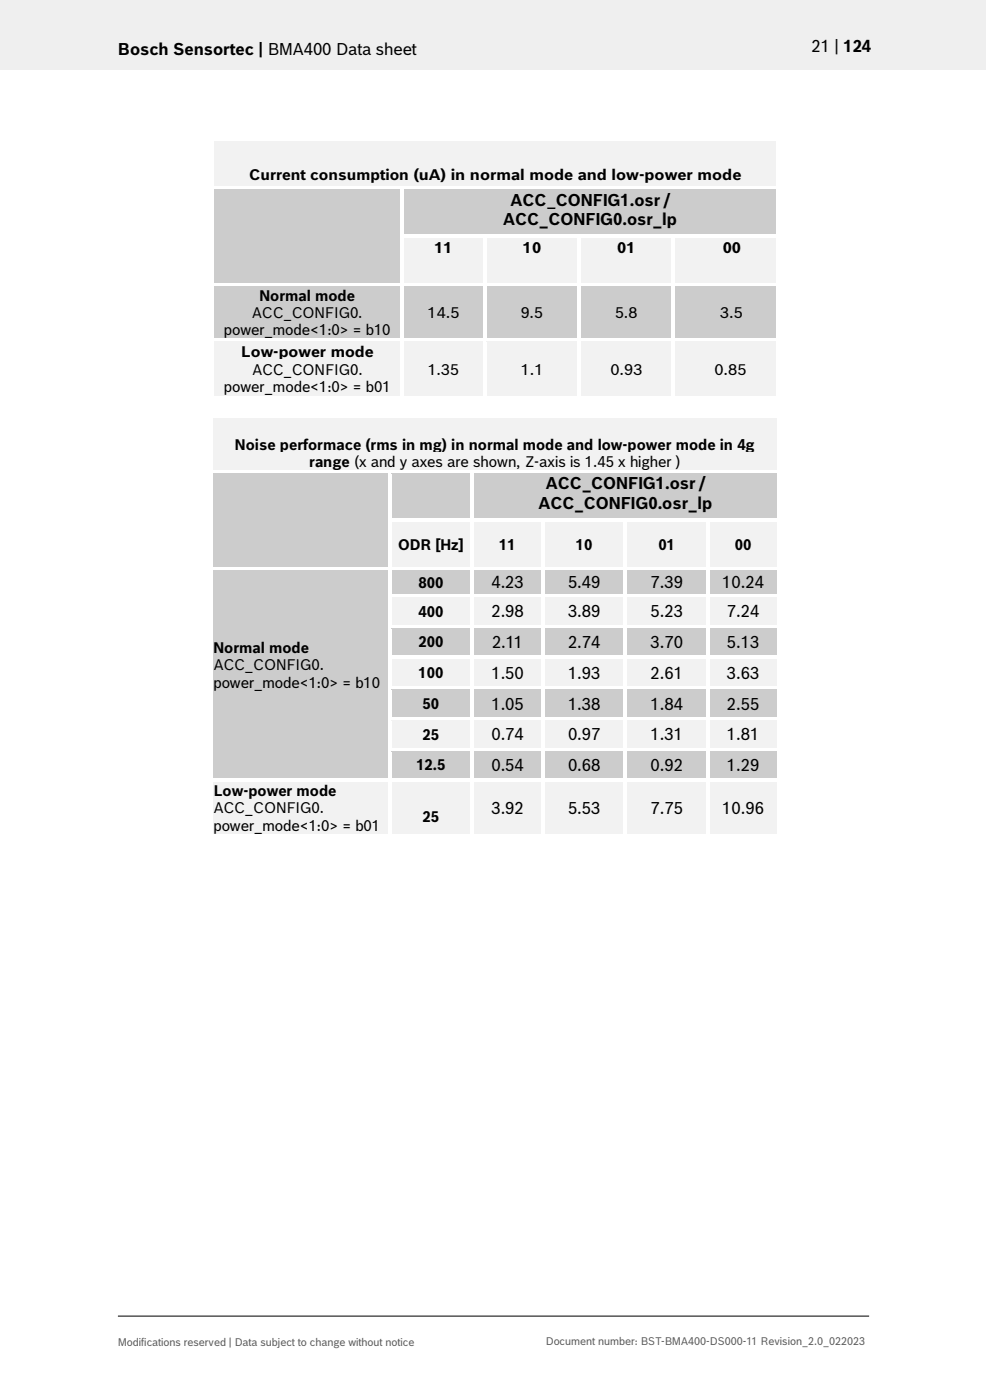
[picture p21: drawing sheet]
<svg xmlns="http://www.w3.org/2000/svg" width="210mm" height="297mm" viewBox="0 0 210 297" stroke-linecap="round" stroke-linejoin="round" font-family="sans-serif">
<defs><g id="words">
<g font-size="3.5">
<text x="25" y="11.6">Bosch Sensortec | BMA400 Data sheet</text>
<text x="172.1" y="11">21 | 124</text>
<text x="106.7" y="47.7">ACC_CONFIG0.osr_lp</text>
<text x="108.3" y="43.7">ACC_CONFIG1.osr /</text>
<text x="114.2" y="107.9">ACC_CONFIG0.osr_lp</text>
<text x="115.8" y="103.8">ACC_CONFIG1.osr /</text>
<text x="104.2" y="124.8">4.23</text>
<text x="120.5" y="124.8">5.49</text>
<text x="138" y="124.8">7.39</text>
<text x="153.2" y="124.8">10.24</text>
<text x="104.2" y="131">2.98</text>
<text x="120.5" y="131">3.89</text>
<text x="138" y="131">5.23</text>
<text x="154.2" y="131">7.24</text>
<text x="104.4" y="137.5">2.11</text>
<text x="120.5" y="137.5">2.74</text>
<text x="138" y="137.5">3.70</text>
<text x="154.2" y="137.5">5.13</text>
<text x="104.2" y="144">1.50</text>
<text x="120.5" y="144">1.93</text>
<text x="138" y="144">2.61</text>
<text x="154.2" y="144">3.63</text>
<text x="104.2" y="150.5">1.05</text>
<text x="120.5" y="150.5">1.38</text>
<text x="138" y="150.5">1.84</text>
<text x="154.2" y="150.5">2.55</text>
<text x="104.2" y="157.1">0.74</text>
<text x="120.5" y="157.1">0.97</text>
<text x="138" y="157.1">1.31</text>
<text x="154.2" y="157.1">1.81</text>
<text x="104.2" y="163.6">0.54</text>
<text x="120.5" y="163.6">0.68</text>
<text x="138" y="163.6">0.92</text>
<text x="154.2" y="163.6">1.29</text>
<text x="104.2" y="172.7">3.92</text>
<text x="120.5" y="172.7">5.53</text>
<text x="138" y="172.7">7.75</text>
<text x="153.2" y="172.7">10.96</text>
</g>
<g font-size="3.2">
<text x="52.9" y="38.2">Current consumption (uA) in normal mode and low-power mode</text>
<text x="92.2" y="53.7">11</text>
<text x="110.9" y="53.7">10</text>
<text x="130.9" y="53.7">01</text>
<text x="153.3" y="53.7">00</text>
<text x="55" y="63.8">Normal mode</text>
<text x="47.5" y="71.1">power_mode&lt;1:0&gt; = b10</text>
<text x="53.4" y="67.4">ACC_CONFIG0.</text>
<text x="90.7" y="67.4">14.5</text>
<text x="110.5" y="67.4">9.5</text>
<text x="130.5" y="67.4">5.8</text>
<text x="152.7" y="67.4">3.5</text>
<text x="51.1" y="75.7">Low-power mode</text>
<text x="47.5" y="83.1">power_mode&lt;1:0&gt; = b01</text>
<text x="53.5" y="79.5">ACC_CONFIG0.</text>
<text x="90.7" y="79.5">1.35</text>
<text x="110.5" y="79.5">1.1</text>
<text x="129.5" y="79.5">0.93</text>
<text x="151.6" y="79.5">0.85</text>
<text x="49.8" y="95.4">Noise performace (rms in mg) in normal mode and low-power mode in 4g</text>
<text x="65.6" y="99">range (x and y axes are shown, Z-axis is 1.45 x higher )</text>
<text x="84.5" y="116.6">ODR [Hz]</text>
<text x="105.9" y="116.6">11</text>
<text x="122.2" y="116.6">10</text>
<text x="139.7" y="116.6">01</text>
<text x="155.9" y="116.6">00</text>
<text x="88.8" y="124.7">800</text>
<text x="88.8" y="130.8">400</text>
<text x="88.8" y="137.3">200</text>
<text x="45.3" y="138.6">Normal mode</text>
<text x="45.3" y="142.2">ACC_CONFIG0.</text>
<text x="88.8" y="143.9">100</text>
<text x="45.3" y="145.9">power_mode&lt;1:0&gt; = b10</text>
<text x="89.7" y="150.4">50</text>
<text x="89.7" y="156.9">25</text>
<text x="88.3" y="163.4">12.5</text>
<text x="45.3" y="168.9">Low-power mode</text>
<text x="45.3" y="172.6">ACC_CONFIG0.</text>
<text x="45.3" y="176.2">power_mode&lt;1:0&gt; = b01</text>
<text x="89.7" y="174.4">25</text>
</g>
<g font-size="2.3" fill="#535f6b">
<text x="25" y="285.5">Modifications reserved | Data subject to change without notice</text>
<text x="115.8" y="285.2">Document number: BST-BMA400-DS000-11 Revision_2.0_022023</text>
</g>
</g></defs>
<path d="M0 0h209.1v14.8h-209.1z" fill="#efeff0"/>
<path d="M25 279.2h159.4" fill="none" stroke="#000" stroke-width=".21"/>
<path d="M45.4 30h119.2v9.5h-119.2z" fill-rule="evenodd" fill="#f2f2f2"/>
<g fill="#f2f2f2">
<path d="M45.4 30h119.2v4h-119.2z"/>
<path d="M45.4 34h119.2v5.5h-119.2z"/>
</g>
<g fill="#ccc">
<path d="M45.4 40.3h39.5v19.7h-39.5z" fill-rule="evenodd"/>
<path d="M85.7 40.3h78.9v9.4h-78.9z" fill-rule="evenodd"/>
</g>
<g fill="#ccc">
<path d="M45.4 40.3h39.5v3.7h-39.5z"/>
<path d="M85.7 40.3h78.9v4.1h-78.9z"/>
<path d="M85.7 44.4h78.9v4.1h-78.9z"/>
</g>
<path d="M45.4 39.5h39.5v.8h-39.5z" fill-rule="evenodd" fill="#fff"/>
<path d="M45.4 40.3h39.5" fill="none" stroke="#ccc" stroke-width=".21"/>
<path d="M84.9 40.3h.8z" fill="#fff"/>
<g fill="#fff">
<path d="M84.9 39.5h.8v.8h-.8z" fill-rule="evenodd"/>
<path d="M85.7 39.5h78.9v.8h-78.9z" fill-rule="evenodd"/>
</g>
<path d="M85.7 40.3h78.9" fill="none" stroke="#ccc" stroke-width=".21"/>
<path d="M84.9 40.3h.8v9.4h-.8z" fill-rule="evenodd" fill="#fff"/>
<g fill="#f2f2f2">
<path d="M85.7 50.5h16.7v9.5h-16.7z" fill-rule="evenodd"/>
<path d="M103.2 50.5h19.2v9.5h-19.2z" fill-rule="evenodd"/>
<path d="M123.2 50.5h19.2v9.5h-19.2z" fill-rule="evenodd"/>
<path d="M143.2 50.5h21.4v9.5h-21.4z" fill-rule="evenodd"/>
</g>
<g fill="#f2f2f2">
<path d="M85.7 50.5h16.7v3.9h-16.7z"/>
<path d="M103.2 50.5h19.2v3.9h-19.2z"/>
<path d="M123.2 50.5h19.2v3.9h-19.2z"/>
<path d="M143.2 50.5h21.4v3.9h-21.4z"/>
</g>
<g fill="#fff">
<path d="M84.9 49.7h.8v.8h-.8z" fill-rule="evenodd"/>
<path d="M85.7 49.7h16.7v.8h-16.7z" fill-rule="evenodd"/>
</g>
<path d="M85.7 50.5h16.7" fill="none" stroke="#f2f2f2" stroke-width=".21"/>
<path d="M102.4 50.5h.8z" fill="#fff"/>
<g fill="#fff">
<path d="M102.4 49.7h.8v.8h-.8z" fill-rule="evenodd"/>
<path d="M103.2 49.7h19.2v.8h-19.2z" fill-rule="evenodd"/>
</g>
<path d="M103.2 50.5h19.2" fill="none" stroke="#f2f2f2" stroke-width=".21"/>
<path d="M122.4 50.5h.8z" fill="#fff"/>
<g fill="#fff">
<path d="M122.4 49.7h.8v.8h-.8z" fill-rule="evenodd"/>
<path d="M123.2 49.7h19.3v.8h-19.3z" fill-rule="evenodd"/>
</g>
<path d="M123.2 50.5h19.3" fill="none" stroke="#f2f2f2" stroke-width=".21"/>
<path d="M142.5 50.5h.7z" fill="#fff"/>
<g fill="#fff">
<path d="M142.5 49.7h.7v.8h-.7z" fill-rule="evenodd"/>
<path d="M143.2 49.7h21.4v.8h-21.4z" fill-rule="evenodd"/>
</g>
<path d="M143.2 50.5h21.4" fill="none" stroke="#f2f2f2" stroke-width=".21"/>
<g fill="#fff">
<path d="M84.9 50.5h.8v9.5h-.8z" fill-rule="evenodd"/>
<path d="M102.4 50.5h.8v9.5h-.8z" fill-rule="evenodd"/>
<path d="M122.4 50.5h.8v9.5h-.8z" fill-rule="evenodd"/>
<path d="M142.5 50.5h.7v9.5h-.7z" fill-rule="evenodd"/>
</g>
<g fill="#ccc">
<path d="M45.4 60.8h39.5v10.9h-39.5z" fill-rule="evenodd"/>
<path d="M85.7 60.8h16.7v10.9h-16.7z" fill-rule="evenodd"/>
<path d="M103.2 60.8h19.2v10.9h-19.2z" fill-rule="evenodd"/>
<path d="M123.2 60.8h19.2v10.9h-19.2z" fill-rule="evenodd"/>
<path d="M143.2 60.8h21.4v10.9h-21.4z" fill-rule="evenodd"/>
</g>
<g fill="#ccc">
<path d="M45.4 60.8h39.5v3.6h-39.5z"/>
<path d="M45.4 64.4h39.5v3.7h-39.5z"/>
<path d="M45.4 68.1h39.5v3.6h-39.5z"/>
<path d="M85.7 60.8h16.7v3.6h-16.7z"/>
<path d="M85.7 64.4h16.7v3.7h-16.7z"/>
<path d="M103.2 60.8h19.2v3.6h-19.2z"/>
<path d="M103.2 64.4h19.2v3.7h-19.2z"/>
<path d="M123.2 60.8h19.2v3.6h-19.2z"/>
<path d="M123.2 64.4h19.2v3.7h-19.2z"/>
<path d="M143.2 60.8h21.4v3.6h-21.4z"/>
<path d="M143.2 64.4h21.4v3.7h-21.4z"/>
</g>
<path d="M45.4 60h39.5v.8h-39.5z" fill-rule="evenodd" fill="#fff"/>
<path d="M45.4 60.8h39.5" fill="none" stroke="#ccc" stroke-width=".21"/>
<g fill="#fff">
<path d="M84.9 60h.8v.8h-.8z" fill-rule="evenodd"/>
<path d="M85.7 60h16.7v.8h-16.7z" fill-rule="evenodd"/>
</g>
<path d="M85.7 60.8h16.7" fill="none" stroke="#ccc" stroke-width=".21"/>
<g fill="#fff">
<path d="M102.4 60h.8v.8h-.8z" fill-rule="evenodd"/>
<path d="M103.2 60h19.2v.8h-19.2z" fill-rule="evenodd"/>
</g>
<path d="M103.2 60.8h19.2" fill="none" stroke="#ccc" stroke-width=".21"/>
<g fill="#fff">
<path d="M122.4 60h.8v.8h-.8z" fill-rule="evenodd"/>
<path d="M123.2 60h19.3v.8h-19.3z" fill-rule="evenodd"/>
</g>
<path d="M123.2 60.8h19.3" fill="none" stroke="#ccc" stroke-width=".21"/>
<g fill="#fff">
<path d="M142.5 60h.7v.8h-.7z" fill-rule="evenodd"/>
<path d="M143.2 60h21.4v.8h-21.4z" fill-rule="evenodd"/>
</g>
<path d="M143.2 60.8h21.4" fill="none" stroke="#ccc" stroke-width=".21"/>
<g fill="#fff">
<path d="M84.9 60.8h.8v10.9h-.8z" fill-rule="evenodd"/>
<path d="M102.4 60.8h.8v10.9h-.8z" fill-rule="evenodd"/>
<path d="M122.4 60.8h.8v10.9h-.8z" fill-rule="evenodd"/>
<path d="M142.5 60.8h.7v10.9h-.7z" fill-rule="evenodd"/>
</g>
<g fill="#f2f2f2">
<path d="M45.4 72.5h39.5v11.3h-39.5z" fill-rule="evenodd"/>
<path d="M85.7 72.5h16.7v11.3h-16.7z" fill-rule="evenodd"/>
<path d="M103.2 72.5h19.2v11.3h-19.2z" fill-rule="evenodd"/>
<path d="M123.2 72.5h19.2v11.3h-19.2z" fill-rule="evenodd"/>
<path d="M143.2 72.5h21.4v11.3h-21.4z" fill-rule="evenodd"/>
</g>
<g fill="#f2f2f2">
<path d="M45.4 72.5h39.5v3.8h-39.5z"/>
<path d="M45.4 76.3h39.5v3.9h-39.5z"/>
<path d="M45.4 80.2h39.5v3.6h-39.5z"/>
<path d="M85.7 72.5h16.7v3.8h-16.7z"/>
<path d="M85.7 76.3h16.7v3.9h-16.7z"/>
<path d="M103.2 72.5h19.2v3.8h-19.2z"/>
<path d="M103.2 76.3h19.2v3.9h-19.2z"/>
<path d="M123.2 72.5h19.2v3.8h-19.2z"/>
<path d="M123.2 76.3h19.2v3.9h-19.2z"/>
<path d="M143.2 72.5h21.4v3.8h-21.4z"/>
<path d="M143.2 76.3h21.4v3.9h-21.4z"/>
</g>
<path d="M45.4 71.7h39.5v.8h-39.5z" fill-rule="evenodd" fill="#fff"/>
<path d="M45.4 72.5h39.5" fill="none" stroke="#f2f2f2" stroke-width=".21"/>
<g fill="#fff">
<path d="M84.9 71.7h.8v.8h-.8z" fill-rule="evenodd"/>
<path d="M85.7 71.7h16.7v.8h-16.7z" fill-rule="evenodd"/>
</g>
<path d="M85.7 72.5h16.7" fill="none" stroke="#f2f2f2" stroke-width=".21"/>
<g fill="#fff">
<path d="M102.4 71.7h.8v.8h-.8z" fill-rule="evenodd"/>
<path d="M103.2 71.7h19.2v.8h-19.2z" fill-rule="evenodd"/>
</g>
<path d="M103.2 72.5h19.2" fill="none" stroke="#f2f2f2" stroke-width=".21"/>
<g fill="#fff">
<path d="M122.4 71.7h.8v.8h-.8z" fill-rule="evenodd"/>
<path d="M123.2 71.7h19.3v.8h-19.3z" fill-rule="evenodd"/>
</g>
<path d="M123.2 72.5h19.3" fill="none" stroke="#f2f2f2" stroke-width=".21"/>
<g fill="#fff">
<path d="M142.5 71.7h.7v.8h-.7z" fill-rule="evenodd"/>
<path d="M143.2 71.7h21.4v.8h-21.4z" fill-rule="evenodd"/>
</g>
<path d="M143.2 72.5h21.4" fill="none" stroke="#f2f2f2" stroke-width=".21"/>
<g fill="#fff">
<path d="M84.9 72.5h.8v11.3h-.8z" fill-rule="evenodd"/>
<path d="M102.4 72.5h.8v11.3h-.8z" fill-rule="evenodd"/>
<path d="M122.4 72.5h.8v11.3h-.8z" fill-rule="evenodd"/>
<path d="M142.5 72.5h.7v11.3h-.7z" fill-rule="evenodd"/>
</g>
<path d="M45.3 88.8h119.4v10.9h-119.4z" fill-rule="evenodd" fill="#f2f2f2"/>
<g fill="#f2f2f2">
<path d="M45.3 88.8h119.4v3.6h-119.4z"/>
<path d="M45.3 92.4h119.4v3.7h-119.4z"/>
<path d="M45.3 96.1h119.4v3.6h-119.4z"/>
</g>
<g fill="#ccc">
<path d="M45.3 100.5h37v19.7h-37z" fill-rule="evenodd"/>
<path d="M83.1 100.5h16.7v9.5h-16.7z" fill-rule="evenodd"/>
<path d="M100.6 100.5h64.1v9.5h-64.1z" fill-rule="evenodd"/>
</g>
<g fill="#ccc">
<path d="M45.3 100.5h37v3.7h-37z"/>
<path d="M83.1 100.5h16.7v3.7h-16.7z"/>
<path d="M100.6 100.5h64.1v4.1h-64.1z"/>
<path d="M100.6 104.6h64.1v4h-64.1z"/>
</g>
<path d="M45.3 99.7h37v.8h-37z" fill-rule="evenodd" fill="#fff"/>
<path d="M45.3 100.5h37" fill="none" stroke="#ccc" stroke-width=".21"/>
<path d="M82.3 100.5h.8z" fill="#fff"/>
<g fill="#fff">
<path d="M82.3 99.7h.8v.8h-.8z" fill-rule="evenodd"/>
<path d="M83.1 99.7h16.7v.8h-16.7z" fill-rule="evenodd"/>
</g>
<path d="M83.1 100.5h16.7" fill="none" stroke="#ccc" stroke-width=".21"/>
<path d="M99.8 100.5h.8z" fill="#fff"/>
<g fill="#fff">
<path d="M99.8 99.7h.8v.8h-.8z" fill-rule="evenodd"/>
<path d="M100.6 99.7h64.1v.8h-64.1z" fill-rule="evenodd"/>
</g>
<path d="M100.6 100.5h64.1" fill="none" stroke="#ccc" stroke-width=".21"/>
<g fill="#fff">
<path d="M82.3 100.5h.8v9.5h-.8z" fill-rule="evenodd"/>
<path d="M99.8 100.5h.8v9.5h-.8z" fill-rule="evenodd"/>
</g>
<g fill="#f2f2f2">
<path d="M83.1 110.8h16.7v9.4h-16.7z" fill-rule="evenodd"/>
<path d="M100.6 110.8h14.2v9.4h-14.2z" fill-rule="evenodd"/>
<path d="M115.6 110.8h16.7v9.4h-16.7z" fill-rule="evenodd"/>
<path d="M133.1 110.8h16.7v9.4h-16.7z" fill-rule="evenodd"/>
<path d="M150.6 110.8h14.1v9.4h-14.1z" fill-rule="evenodd"/>
</g>
<g fill="#f2f2f2">
<path d="M83.1 113.7h16.7v3.6h-16.7z"/>
<path d="M100.6 113.7h14.2v3.6h-14.2z"/>
<path d="M115.6 113.7h16.7v3.6h-16.7z"/>
<path d="M133.1 113.7h16.7v3.6h-16.7z"/>
<path d="M150.6 113.7h14.1v3.6h-14.1z"/>
</g>
<g fill="#fff">
<path d="M82.3 110h.8v.8h-.8z" fill-rule="evenodd"/>
<path d="M83.1 110h16.7v.8h-16.7z" fill-rule="evenodd"/>
</g>
<path d="M83.1 110.8h16.7" fill="none" stroke="#f2f2f2" stroke-width=".21"/>
<g fill="#fff">
<path d="M99.8 110h.8v.8h-.8z" fill-rule="evenodd"/>
<path d="M100.6 110h14.2v.8h-14.2z" fill-rule="evenodd"/>
</g>
<path d="M100.6 110.8h14.2" fill="none" stroke="#f2f2f2" stroke-width=".21"/>
<path d="M114.8 110.8h.8z" fill="#fff"/>
<g fill="#fff">
<path d="M114.8 110h.8v.8h-.8z" fill-rule="evenodd"/>
<path d="M115.6 110h16.7v.8h-16.7z" fill-rule="evenodd"/>
</g>
<path d="M115.6 110.8h16.7" fill="none" stroke="#f2f2f2" stroke-width=".21"/>
<path d="M132.3 110.8h.8z" fill="#fff"/>
<g fill="#fff">
<path d="M132.3 110h.8v.8h-.8z" fill-rule="evenodd"/>
<path d="M133.1 110h16.7v.8h-16.7z" fill-rule="evenodd"/>
</g>
<path d="M133.1 110.8h16.7" fill="none" stroke="#f2f2f2" stroke-width=".21"/>
<path d="M149.8 110.8h.8z" fill="#fff"/>
<g fill="#fff">
<path d="M149.8 110h.8v.8h-.8z" fill-rule="evenodd"/>
<path d="M150.6 110h14.1v.8h-14.1z" fill-rule="evenodd"/>
</g>
<path d="M150.6 110.8h14.1" fill="none" stroke="#f2f2f2" stroke-width=".21"/>
<g fill="#fff">
<path d="M82.3 110.8h.8v9.4h-.8z" fill-rule="evenodd"/>
<path d="M99.8 110.8h.8v9.4h-.8z" fill-rule="evenodd"/>
<path d="M114.8 110.8h.8v9.4h-.8z" fill-rule="evenodd"/>
<path d="M132.3 110.8h.8v9.4h-.8z" fill-rule="evenodd"/>
<path d="M149.8 110.8h.8v9.4h-.8z" fill-rule="evenodd"/>
</g>
<g fill="#ccc">
<path d="M45.3 121h37v44.2h-37z" fill-rule="evenodd"/>
<path d="M83.1 121h16.7v5h-16.7z" fill-rule="evenodd"/>
<path d="M100.6 121h14.2v5h-14.2z" fill-rule="evenodd"/>
<path d="M115.6 121h16.7v5h-16.7z" fill-rule="evenodd"/>
<path d="M133.1 121h16.7v5h-16.7z" fill-rule="evenodd"/>
<path d="M150.6 121h14.1v5h-14.1z" fill-rule="evenodd"/>
</g>
<g fill="#ccc">
<path d="M45.3 121h37v3.7h-37z"/>
<path d="M45.3 124.7h37v3.6h-37z"/>
<path d="M45.3 128.3h37v3.7h-37z"/>
<path d="M45.3 132h37v3.6h-37z"/>
<path d="M45.3 135.6h37v3.7h-37z"/>
<path d="M45.3 139.3h37v3.6h-37z"/>
<path d="M45.3 142.9h37v3.7h-37z"/>
<path d="M83.1 121.7h16.7v3.6h-16.7z"/>
<path d="M100.6 121.5h14.2v4h-14.2z"/>
<path d="M115.6 121.5h16.7v4h-16.7z"/>
<path d="M133.1 121.5h16.7v4h-16.7z"/>
<path d="M150.6 121.5h14.1v4h-14.1z"/>
</g>
<path d="M45.3 120.2h37v.8h-37z" fill-rule="evenodd" fill="#fff"/>
<path d="M45.3 121h37" fill="none" stroke="#ccc" stroke-width=".21"/>
<g fill="#fff">
<path d="M82.3 120.2h.8v.8h-.8z" fill-rule="evenodd"/>
<path d="M83.1 120.2h16.7v.8h-16.7z" fill-rule="evenodd"/>
</g>
<path d="M83.1 121h16.7" fill="none" stroke="#ccc" stroke-width=".21"/>
<g fill="#fff">
<path d="M99.8 120.2h.8v.8h-.8z" fill-rule="evenodd"/>
<path d="M100.6 120.2h14.2v.8h-14.2z" fill-rule="evenodd"/>
</g>
<path d="M100.6 121h14.2" fill="none" stroke="#ccc" stroke-width=".21"/>
<g fill="#fff">
<path d="M114.8 120.2h.8v.8h-.8z" fill-rule="evenodd"/>
<path d="M115.6 120.2h16.7v.8h-16.7z" fill-rule="evenodd"/>
</g>
<path d="M115.6 121h16.7" fill="none" stroke="#ccc" stroke-width=".21"/>
<g fill="#fff">
<path d="M132.3 120.2h.8v.8h-.8z" fill-rule="evenodd"/>
<path d="M133.1 120.2h16.7v.8h-16.7z" fill-rule="evenodd"/>
</g>
<path d="M133.1 121h16.7" fill="none" stroke="#ccc" stroke-width=".21"/>
<g fill="#fff">
<path d="M149.8 120.2h.8v.8h-.8z" fill-rule="evenodd"/>
<path d="M150.6 120.2h14.1v.8h-14.1z" fill-rule="evenodd"/>
</g>
<path d="M150.6 121h14.1" fill="none" stroke="#ccc" stroke-width=".21"/>
<g fill="#fff">
<path d="M82.3 121h.8v5h-.8z" fill-rule="evenodd"/>
<path d="M99.8 121h.8v5h-.8z" fill-rule="evenodd"/>
<path d="M114.8 121h.8v5h-.8z" fill-rule="evenodd"/>
<path d="M132.3 121h.8v5h-.8z" fill-rule="evenodd"/>
<path d="M149.8 121h.8v5h-.8z" fill-rule="evenodd"/>
</g>
<g fill="#f2f2f2">
<path d="M83.1 126.8h16.7v5.7h-16.7z" fill-rule="evenodd"/>
<path d="M100.6 126.8h14.2v5.7h-14.2z" fill-rule="evenodd"/>
<path d="M115.6 126.8h16.7v5.7h-16.7z" fill-rule="evenodd"/>
<path d="M133.1 126.8h16.7v5.7h-16.7z" fill-rule="evenodd"/>
<path d="M150.6 126.8h14.1v5.7h-14.1z" fill-rule="evenodd"/>
</g>
<g fill="#f2f2f2">
<path d="M83.1 127.8h16.7v3.7h-16.7z"/>
<path d="M100.6 127.6h14.2v4.1h-14.2z"/>
<path d="M115.6 127.6h16.7v4.1h-16.7z"/>
<path d="M133.1 127.6h16.7v4.1h-16.7z"/>
<path d="M150.6 127.6h14.1v4.1h-14.1z"/>
</g>
<g fill="#fff">
<path d="M82.3 126h.8v.8h-.8z" fill-rule="evenodd"/>
<path d="M83.1 126h16.7v.8h-16.7z" fill-rule="evenodd"/>
</g>
<path d="M83.1 126.8h16.7" fill="none" stroke="#f2f2f2" stroke-width=".21"/>
<g fill="#fff">
<path d="M99.8 126h.8v.8h-.8z" fill-rule="evenodd"/>
<path d="M100.6 126h14.2v.8h-14.2z" fill-rule="evenodd"/>
</g>
<path d="M100.6 126.8h14.2" fill="none" stroke="#f2f2f2" stroke-width=".21"/>
<g fill="#fff">
<path d="M114.8 126h.8v.8h-.8z" fill-rule="evenodd"/>
<path d="M115.6 126h16.7v.8h-16.7z" fill-rule="evenodd"/>
</g>
<path d="M115.6 126.8h16.7" fill="none" stroke="#f2f2f2" stroke-width=".21"/>
<g fill="#fff">
<path d="M132.3 126h.8v.8h-.8z" fill-rule="evenodd"/>
<path d="M133.1 126h16.7v.8h-16.7z" fill-rule="evenodd"/>
</g>
<path d="M133.1 126.8h16.7" fill="none" stroke="#f2f2f2" stroke-width=".21"/>
<g fill="#fff">
<path d="M149.8 126h.8v.8h-.8z" fill-rule="evenodd"/>
<path d="M150.6 126h14.1v.8h-14.1z" fill-rule="evenodd"/>
</g>
<path d="M150.6 126.8h14.1" fill="none" stroke="#f2f2f2" stroke-width=".21"/>
<g fill="#fff">
<path d="M82.3 126.8h.8v5.7h-.8z" fill-rule="evenodd"/>
<path d="M99.8 126.8h.8v5.7h-.8z" fill-rule="evenodd"/>
<path d="M114.8 126.8h.8v5.7h-.8z" fill-rule="evenodd"/>
<path d="M132.3 126.8h.8v5.7h-.8z" fill-rule="evenodd"/>
<path d="M149.8 126.8h.8v5.7h-.8z" fill-rule="evenodd"/>
</g>
<g fill="#ccc">
<path d="M83.1 133.3h16.7v5.8h-16.7z" fill-rule="evenodd"/>
<path d="M100.6 133.3h14.2v5.8h-14.2z" fill-rule="evenodd"/>
<path d="M115.6 133.3h16.7v5.8h-16.7z" fill-rule="evenodd"/>
<path d="M133.1 133.3h16.7v5.8h-16.7z" fill-rule="evenodd"/>
<path d="M150.6 133.3h14.1v5.8h-14.1z" fill-rule="evenodd"/>
</g>
<g fill="#ccc">
<path d="M83.1 134.4h16.7v3.6h-16.7z"/>
<path d="M100.6 134.2h14.2v4h-14.2z"/>
<path d="M115.6 134.2h16.7v4h-16.7z"/>
<path d="M133.1 134.2h16.7v4h-16.7z"/>
<path d="M150.6 134.2h14.1v4h-14.1z"/>
</g>
<g fill="#fff">
<path d="M82.3 132.5h.8v.8h-.8z" fill-rule="evenodd"/>
<path d="M83.1 132.5h16.7v.8h-16.7z" fill-rule="evenodd"/>
</g>
<path d="M83.1 133.3h16.7" fill="none" stroke="#ccc" stroke-width=".21"/>
<g fill="#fff">
<path d="M99.8 132.5h.8v.8h-.8z" fill-rule="evenodd"/>
<path d="M100.6 132.5h14.2v.8h-14.2z" fill-rule="evenodd"/>
</g>
<path d="M100.6 133.3h14.2" fill="none" stroke="#ccc" stroke-width=".21"/>
<g fill="#fff">
<path d="M114.8 132.5h.8v.8h-.8z" fill-rule="evenodd"/>
<path d="M115.6 132.5h16.7v.8h-16.7z" fill-rule="evenodd"/>
</g>
<path d="M115.6 133.3h16.7" fill="none" stroke="#ccc" stroke-width=".21"/>
<g fill="#fff">
<path d="M132.3 132.5h.8v.8h-.8z" fill-rule="evenodd"/>
<path d="M133.1 132.5h16.7v.8h-16.7z" fill-rule="evenodd"/>
</g>
<path d="M133.1 133.3h16.7" fill="none" stroke="#ccc" stroke-width=".21"/>
<g fill="#fff">
<path d="M149.8 132.5h.8v.8h-.8z" fill-rule="evenodd"/>
<path d="M150.6 132.5h14.1v.8h-14.1z" fill-rule="evenodd"/>
</g>
<path d="M150.6 133.3h14.1" fill="none" stroke="#ccc" stroke-width=".21"/>
<g fill="#fff">
<path d="M82.3 133.3h.8v5.8h-.8z" fill-rule="evenodd"/>
<path d="M99.8 133.3h.8v5.8h-.8z" fill-rule="evenodd"/>
<path d="M114.8 133.3h.8v5.8h-.8z" fill-rule="evenodd"/>
<path d="M132.3 133.3h.8v5.8h-.8z" fill-rule="evenodd"/>
<path d="M149.8 133.3h.8v5.8h-.8z" fill-rule="evenodd"/>
</g>
<g fill="#f2f2f2">
<path d="M83.1 139.8h16.7v5.8h-16.7z" fill-rule="evenodd"/>
<path d="M100.6 139.8h14.2v5.8h-14.2z" fill-rule="evenodd"/>
<path d="M115.6 139.8h16.7v5.8h-16.7z" fill-rule="evenodd"/>
<path d="M133.1 139.8h16.7v5.8h-16.7z" fill-rule="evenodd"/>
<path d="M150.6 139.8h14.1v5.8h-14.1z" fill-rule="evenodd"/>
</g>
<g fill="#f2f2f2">
<path d="M83.1 140.9h16.7v3.6h-16.7z"/>
<path d="M100.6 140.7h14.2v4.1h-14.2z"/>
<path d="M115.6 140.7h16.7v4.1h-16.7z"/>
<path d="M133.1 140.7h16.7v4.1h-16.7z"/>
<path d="M150.6 140.7h14.1v4.1h-14.1z"/>
</g>
<g fill="#fff">
<path d="M82.3 139.1h.8v.8h-.8z" fill-rule="evenodd"/>
<path d="M83.1 139.1h16.7v.7h-16.7z" fill-rule="evenodd"/>
</g>
<path d="M83.1 139.9h16.7" fill="none" stroke="#f2f2f2" stroke-width=".21"/>
<g fill="#fff">
<path d="M99.8 139.1h.8v.8h-.8z" fill-rule="evenodd"/>
<path d="M100.6 139.1h14.2v.7h-14.2z" fill-rule="evenodd"/>
</g>
<path d="M100.6 139.9h14.2" fill="none" stroke="#f2f2f2" stroke-width=".21"/>
<g fill="#fff">
<path d="M114.8 139.1h.8v.8h-.8z" fill-rule="evenodd"/>
<path d="M115.6 139.1h16.7v.7h-16.7z" fill-rule="evenodd"/>
</g>
<path d="M115.6 139.9h16.7" fill="none" stroke="#f2f2f2" stroke-width=".21"/>
<g fill="#fff">
<path d="M132.3 139.1h.8v.8h-.8z" fill-rule="evenodd"/>
<path d="M133.1 139.1h16.7v.7h-16.7z" fill-rule="evenodd"/>
</g>
<path d="M133.1 139.9h16.7" fill="none" stroke="#f2f2f2" stroke-width=".21"/>
<g fill="#fff">
<path d="M149.8 139.1h.8v.8h-.8z" fill-rule="evenodd"/>
<path d="M150.6 139.1h14.1v.7h-14.1z" fill-rule="evenodd"/>
</g>
<path d="M150.6 139.9h14.1" fill="none" stroke="#f2f2f2" stroke-width=".21"/>
<g fill="#fff">
<path d="M82.3 139.9h.8v5.7h-.8z" fill-rule="evenodd"/>
<path d="M99.8 139.9h.8v5.7h-.8z" fill-rule="evenodd"/>
<path d="M114.8 139.9h.8v5.7h-.8z" fill-rule="evenodd"/>
<path d="M132.3 139.9h.8v5.7h-.8z" fill-rule="evenodd"/>
<path d="M149.8 139.9h.8v5.7h-.8z" fill-rule="evenodd"/>
</g>
<g fill="#ccc">
<path d="M83.1 146.4h16.7v5.7h-16.7z" fill-rule="evenodd"/>
<path d="M100.6 146.4h14.2v5.7h-14.2z" fill-rule="evenodd"/>
<path d="M115.6 146.4h16.7v5.7h-16.7z" fill-rule="evenodd"/>
<path d="M133.1 146.4h16.7v5.7h-16.7z" fill-rule="evenodd"/>
<path d="M150.6 146.4h14.1v5.7h-14.1z" fill-rule="evenodd"/>
</g>
<g fill="#ccc">
<path d="M83.1 147.4h16.7v3.7h-16.7z"/>
<path d="M100.6 147.2h14.2v4.1h-14.2z"/>
<path d="M115.6 147.2h16.7v4.1h-16.7z"/>
<path d="M133.1 147.2h16.7v4.1h-16.7z"/>
<path d="M150.6 147.2h14.1v4.1h-14.1z"/>
</g>
<g fill="#fff">
<path d="M82.3 145.6h.8v.8h-.8z" fill-rule="evenodd"/>
<path d="M83.1 145.6h16.7v.8h-16.7z" fill-rule="evenodd"/>
</g>
<path d="M83.1 146.4h16.7" fill="none" stroke="#ccc" stroke-width=".21"/>
<g fill="#fff">
<path d="M99.8 145.6h.8v.8h-.8z" fill-rule="evenodd"/>
<path d="M100.6 145.6h14.2v.8h-14.2z" fill-rule="evenodd"/>
</g>
<path d="M100.6 146.4h14.2" fill="none" stroke="#ccc" stroke-width=".21"/>
<g fill="#fff">
<path d="M114.8 145.6h.8v.8h-.8z" fill-rule="evenodd"/>
<path d="M115.6 145.6h16.7v.8h-16.7z" fill-rule="evenodd"/>
</g>
<path d="M115.6 146.4h16.7" fill="none" stroke="#ccc" stroke-width=".21"/>
<g fill="#fff">
<path d="M132.3 145.6h.8v.8h-.8z" fill-rule="evenodd"/>
<path d="M133.1 145.6h16.7v.8h-16.7z" fill-rule="evenodd"/>
</g>
<path d="M133.1 146.4h16.7" fill="none" stroke="#ccc" stroke-width=".21"/>
<g fill="#fff">
<path d="M149.8 145.6h.8v.8h-.8z" fill-rule="evenodd"/>
<path d="M150.6 145.6h14.1v.8h-14.1z" fill-rule="evenodd"/>
</g>
<path d="M150.6 146.4h14.1" fill="none" stroke="#ccc" stroke-width=".21"/>
<g fill="#fff">
<path d="M82.3 146.4h.8v5.7h-.8z" fill-rule="evenodd"/>
<path d="M99.8 146.4h.8v5.7h-.8z" fill-rule="evenodd"/>
<path d="M114.8 146.4h.8v5.7h-.8z" fill-rule="evenodd"/>
<path d="M132.3 146.4h.8v5.7h-.8z" fill-rule="evenodd"/>
<path d="M149.8 146.4h.8v5.7h-.8z" fill-rule="evenodd"/>
</g>
<g fill="#f2f2f2">
<path d="M83.1 152.9h16.7v5.7h-16.7z" fill-rule="evenodd"/>
<path d="M100.6 152.9h14.2v5.7h-14.2z" fill-rule="evenodd"/>
<path d="M115.6 152.9h16.7v5.7h-16.7z" fill-rule="evenodd"/>
<path d="M133.1 152.9h16.7v5.7h-16.7z" fill-rule="evenodd"/>
<path d="M150.6 152.9h14.1v5.7h-14.1z" fill-rule="evenodd"/>
</g>
<g fill="#f2f2f2">
<path d="M83.1 153.9h16.7v3.7h-16.7z"/>
<path d="M100.6 153.8h14.2v4h-14.2z"/>
<path d="M115.6 153.8h16.7v4h-16.7z"/>
<path d="M133.1 153.8h16.7v4h-16.7z"/>
<path d="M150.6 153.8h14.1v4h-14.1z"/>
</g>
<g fill="#fff">
<path d="M82.3 152.1h.8v.8h-.8z" fill-rule="evenodd"/>
<path d="M83.1 152.1h16.7v.8h-16.7z" fill-rule="evenodd"/>
</g>
<path d="M83.1 152.9h16.7" fill="none" stroke="#f2f2f2" stroke-width=".21"/>
<g fill="#fff">
<path d="M99.8 152.1h.8v.8h-.8z" fill-rule="evenodd"/>
<path d="M100.6 152.1h14.2v.8h-14.2z" fill-rule="evenodd"/>
</g>
<path d="M100.6 152.9h14.2" fill="none" stroke="#f2f2f2" stroke-width=".21"/>
<g fill="#fff">
<path d="M114.8 152.1h.8v.8h-.8z" fill-rule="evenodd"/>
<path d="M115.6 152.1h16.7v.8h-16.7z" fill-rule="evenodd"/>
</g>
<path d="M115.6 152.9h16.7" fill="none" stroke="#f2f2f2" stroke-width=".21"/>
<g fill="#fff">
<path d="M132.3 152.1h.8v.8h-.8z" fill-rule="evenodd"/>
<path d="M133.1 152.1h16.7v.8h-16.7z" fill-rule="evenodd"/>
</g>
<path d="M133.1 152.9h16.7" fill="none" stroke="#f2f2f2" stroke-width=".21"/>
<g fill="#fff">
<path d="M149.8 152.1h.8v.8h-.8z" fill-rule="evenodd"/>
<path d="M150.6 152.1h14.1v.8h-14.1z" fill-rule="evenodd"/>
</g>
<path d="M150.6 152.9h14.1" fill="none" stroke="#f2f2f2" stroke-width=".21"/>
<g fill="#fff">
<path d="M82.3 152.9h.8v5.7h-.8z" fill-rule="evenodd"/>
<path d="M99.8 152.9h.8v5.7h-.8z" fill-rule="evenodd"/>
<path d="M114.8 152.9h.8v5.7h-.8z" fill-rule="evenodd"/>
<path d="M132.3 152.9h.8v5.7h-.8z" fill-rule="evenodd"/>
<path d="M149.8 152.9h.8v5.7h-.8z" fill-rule="evenodd"/>
</g>
<g fill="#ccc">
<path d="M83.1 159.4h16.7v5.8h-16.7z" fill-rule="evenodd"/>
<path d="M100.6 159.4h14.2v5.8h-14.2z" fill-rule="evenodd"/>
<path d="M115.6 159.4h16.7v5.8h-16.7z" fill-rule="evenodd"/>
<path d="M133.1 159.4h16.7v5.8h-16.7z" fill-rule="evenodd"/>
<path d="M150.6 159.4h14.1v5.8h-14.1z" fill-rule="evenodd"/>
</g>
<g fill="#ccc">
<path d="M83.1 160.5h16.7v3.6h-16.7z"/>
<path d="M100.6 160.3h14.2v4h-14.2z"/>
<path d="M115.6 160.3h16.7v4h-16.7z"/>
<path d="M133.1 160.3h16.7v4h-16.7z"/>
<path d="M150.6 160.3h14.1v4h-14.1z"/>
</g>
<g fill="#fff">
<path d="M82.3 158.6h.8v.8h-.8z" fill-rule="evenodd"/>
<path d="M83.1 158.6h16.7v.8h-16.7z" fill-rule="evenodd"/>
</g>
<path d="M83.1 159.4h16.7" fill="none" stroke="#ccc" stroke-width=".21"/>
<g fill="#fff">
<path d="M99.8 158.6h.8v.8h-.8z" fill-rule="evenodd"/>
<path d="M100.6 158.6h14.2v.8h-14.2z" fill-rule="evenodd"/>
</g>
<path d="M100.6 159.4h14.2" fill="none" stroke="#ccc" stroke-width=".21"/>
<g fill="#fff">
<path d="M114.8 158.6h.8v.8h-.8z" fill-rule="evenodd"/>
<path d="M115.6 158.6h16.7v.8h-16.7z" fill-rule="evenodd"/>
</g>
<path d="M115.6 159.4h16.7" fill="none" stroke="#ccc" stroke-width=".21"/>
<g fill="#fff">
<path d="M132.3 158.6h.8v.8h-.8z" fill-rule="evenodd"/>
<path d="M133.1 158.6h16.7v.8h-16.7z" fill-rule="evenodd"/>
</g>
<path d="M133.1 159.4h16.7" fill="none" stroke="#ccc" stroke-width=".21"/>
<g fill="#fff">
<path d="M149.8 158.6h.8v.8h-.8z" fill-rule="evenodd"/>
<path d="M150.6 158.6h14.1v.8h-14.1z" fill-rule="evenodd"/>
</g>
<path d="M150.6 159.4h14.1" fill="none" stroke="#ccc" stroke-width=".21"/>
<g fill="#fff">
<path d="M82.3 159.4h.8v5.8h-.8z" fill-rule="evenodd"/>
<path d="M99.8 159.4h.8v5.8h-.8z" fill-rule="evenodd"/>
<path d="M114.8 159.4h.8v5.8h-.8z" fill-rule="evenodd"/>
<path d="M132.3 159.4h.8v5.8h-.8z" fill-rule="evenodd"/>
<path d="M149.8 159.4h.8v5.8h-.8z" fill-rule="evenodd"/>
</g>
<g fill="#f2f2f2">
<path d="M45.3 166h37v10.9h-37z" fill-rule="evenodd"/>
<path d="M83.1 166h16.7v10.9h-16.7z" fill-rule="evenodd"/>
<path d="M100.6 166h14.2v10.9h-14.2z" fill-rule="evenodd"/>
<path d="M115.6 166h16.7v10.9h-16.7z" fill-rule="evenodd"/>
<path d="M133.1 166h16.7v10.9h-16.7z" fill-rule="evenodd"/>
<path d="M150.6 166h14.1v10.9h-14.1z" fill-rule="evenodd"/>
</g>
<g fill="#f2f2f2">
<path d="M45.3 166h37v3.6h-37z"/>
<path d="M45.3 169.6h37v3.7h-37z"/>
<path d="M45.3 173.3h37v3.6h-37z"/>
<path d="M83.1 167.8h16.7v3.6h-16.7z"/>
<path d="M83.1 171.4h16.7v3.7h-16.7z"/>
<path d="M100.6 169.4h14.2v4.1h-14.2z"/>
<path d="M115.6 169.4h16.7v4.1h-16.7z"/>
<path d="M133.1 169.4h16.7v4.1h-16.7z"/>
<path d="M150.6 169.4h14.1v4.1h-14.1z"/>
</g>
<path d="M45.3 165.2h37v.7h-37z" fill-rule="evenodd" fill="#fff"/>
<path d="M45.3 166h37" fill="none" stroke="#f2f2f2" stroke-width=".21"/>
<g fill="#fff">
<path d="M82.3 165.2h.8v.8h-.8z" fill-rule="evenodd"/>
<path d="M83.1 165.2h16.7v.7h-16.7z" fill-rule="evenodd"/>
</g>
<path d="M83.1 166h16.7" fill="none" stroke="#f2f2f2" stroke-width=".21"/>
<g fill="#fff">
<path d="M99.8 165.2h.8v.8h-.8z" fill-rule="evenodd"/>
<path d="M100.6 165.2h14.2v.7h-14.2z" fill-rule="evenodd"/>
</g>
<path d="M100.6 166h14.2" fill="none" stroke="#f2f2f2" stroke-width=".21"/>
<g fill="#fff">
<path d="M114.8 165.2h.8v.8h-.8z" fill-rule="evenodd"/>
<path d="M115.6 165.2h16.7v.7h-16.7z" fill-rule="evenodd"/>
</g>
<path d="M115.6 166h16.7" fill="none" stroke="#f2f2f2" stroke-width=".21"/>
<g fill="#fff">
<path d="M132.3 165.2h.8v.8h-.8z" fill-rule="evenodd"/>
<path d="M133.1 165.2h16.7v.7h-16.7z" fill-rule="evenodd"/>
</g>
<path d="M133.1 166h16.7" fill="none" stroke="#f2f2f2" stroke-width=".21"/>
<g fill="#fff">
<path d="M149.8 165.2h.8v.8h-.8z" fill-rule="evenodd"/>
<path d="M150.6 165.2h14.1v.7h-14.1z" fill-rule="evenodd"/>
</g>
<path d="M150.6 166h14.1" fill="none" stroke="#f2f2f2" stroke-width=".21"/>
<g fill="#fff">
<path d="M82.3 166h.8v10.9h-.8z" fill-rule="evenodd"/>
<path d="M99.8 166h.8v10.9h-.8z" fill-rule="evenodd"/>
<path d="M114.8 166h.8v10.9h-.8z" fill-rule="evenodd"/>
<path d="M132.3 166h.8v10.9h-.8z" fill-rule="evenodd"/>
<path d="M149.8 166h.8v10.9h-.8z" fill-rule="evenodd"/>
</g>
<use href="#words"/>
</svg>
